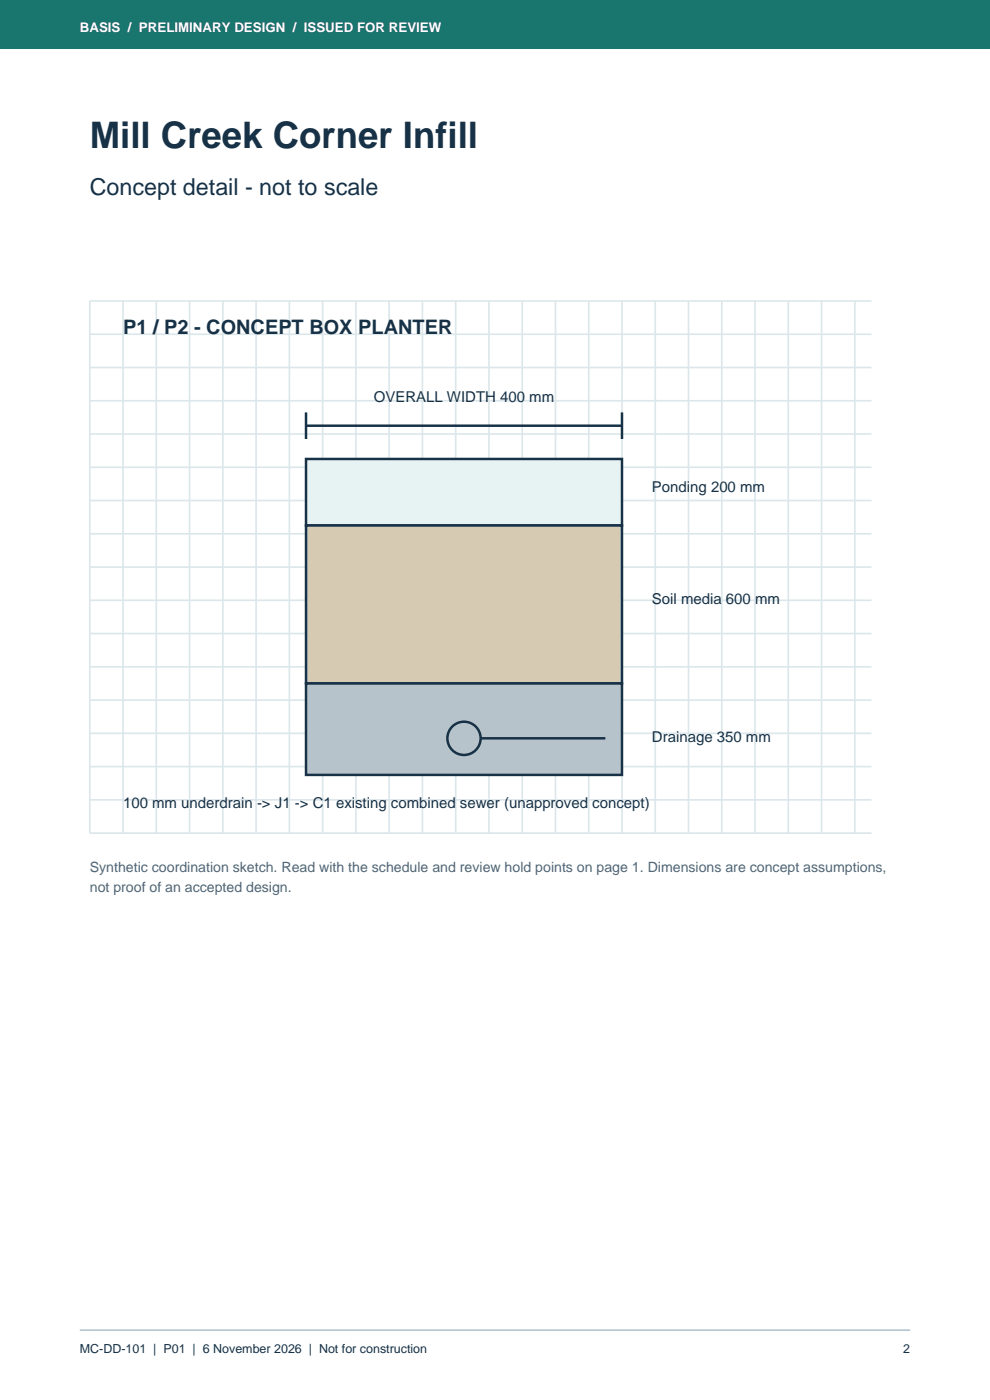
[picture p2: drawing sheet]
<svg xmlns="http://www.w3.org/2000/svg" width="210mm" height="297mm" viewBox="0 0 210 297" stroke-linecap="round" stroke-linejoin="round" font-family="sans-serif">
<defs><g id="words">
<text font-size="7.8" fill="#173147" x="19" y="31.4">Mill Creek Corner Infill</text>
<text font-size="4.9" fill="#173147" x="19" y="41.3">Concept detail - not to scale</text>
<text font-size="4.2" fill="#173147" x="26.1" y="70.9">P1 / P2 - CONCEPT BOX PLANTER</text>
<g font-size="3.2" fill="#173147">
<text x="79.3" y="85.4">OVERALL WIDTH 400 mm</text>
<text x="138.3" y="104.4">Ponding 200 mm</text>
<text x="138.3" y="128.1">Soil media 600 mm</text>
<text x="138.3" y="157.3">Drainage 350 mm</text>
<text x="26.1" y="171.4">100 mm underdrain -&gt; J1 -&gt; C1 existing combined sewer (unapproved concept)</text>
</g>
<g font-size="3" fill="#526575">
<text x="19" y="185">Synthetic coordination sketch. Read with the schedule and review hold points on page 1. Dimensions are concept assumptions,</text>
<text x="19" y="189.3">not proof of an accepted design.</text>
</g>
<text font-size="2.8" fill="#fff" x="16.9" y="6.7">BASIS / PRELIMINARY DESIGN / ISSUED FOR REVIEW</text>
<g font-size="2.6" fill="#173147">
<text x="16.9" y="287.1">MC-DD-101 | P01 | 6 November 2026 | Not for construction</text>
<text x="191.6" y="287.1">2</text>
</g>
</g></defs>
<path d="M0 0h210v10.2h-210z" fill-rule="evenodd" fill="#19766f"/>
<path d="M16.9 282.2h176.2" fill="none" stroke="#b4c6cf" stroke-width=".35"/>
<g fill="none" stroke="#dce7eb" stroke-width=".35">
<path d="M19 78h165.9M19 70.9h165.9M26.1 63.9v112.8M33.2 63.9v112.8M40.2 63.9v112.8M47.3 63.9v112.8M54.3 63.9v112.8M61.4 63.9v112.8M68.4 63.9v112.8M75.5 63.9v112.8M82.5 63.9v112.8M89.6 63.9v112.8"/>
<path d="M96.7 63.9v112.8M103.7 63.9v112.8M110.8 63.9v112.8M117.8 63.9v112.8M124.9 63.9v112.8M131.9 63.9v112.8M139 63.9v112.8M146 63.9v112.8M153.1 63.9v112.8M160.2 63.9v112.8M167.2 63.9v112.8M174.3 63.9v112.8"/>
<path d="M181.3 63.9v112.8M184.9 63.9h-165.9v112.8h165.9M19 99.1h165.9M19 92.1h165.9M19 85h165.9M19 113.2h165.9M19 106.2h165.9M19 134.4h165.9M19 127.4h165.9M19 120.3h165.9M19 155.6h165.9M19 148.5h165.9"/>
<path d="M19 141.5h165.9M19 169.7h165.9M19 162.6h165.9"/>
</g>
<path d="M64.9 97.4h67v14.1h-67z" fill-rule="evenodd" fill="#e7f3f2" stroke="#173147" stroke-width=".53"/>
<path d="M64.9 111.5h67v33.5h-67z" fill-rule="evenodd" fill="#d7cab2" stroke="#173147" stroke-width=".53"/>
<path d="M64.9 145h67v19.4h-67z" fill-rule="evenodd" fill="#b6c3ca" stroke="#173147" stroke-width=".53"/>
<g fill="none" stroke="#173147" stroke-width=".53">
<path d="M64.9 90.3h67M64.9 87.5v5.6M131.9 87.5v5.6M102 156.6h26.4"/>
<circle cx="98.4" cy="156.6" r="3.5"/>
</g>
<use href="#words"/>
</svg>
